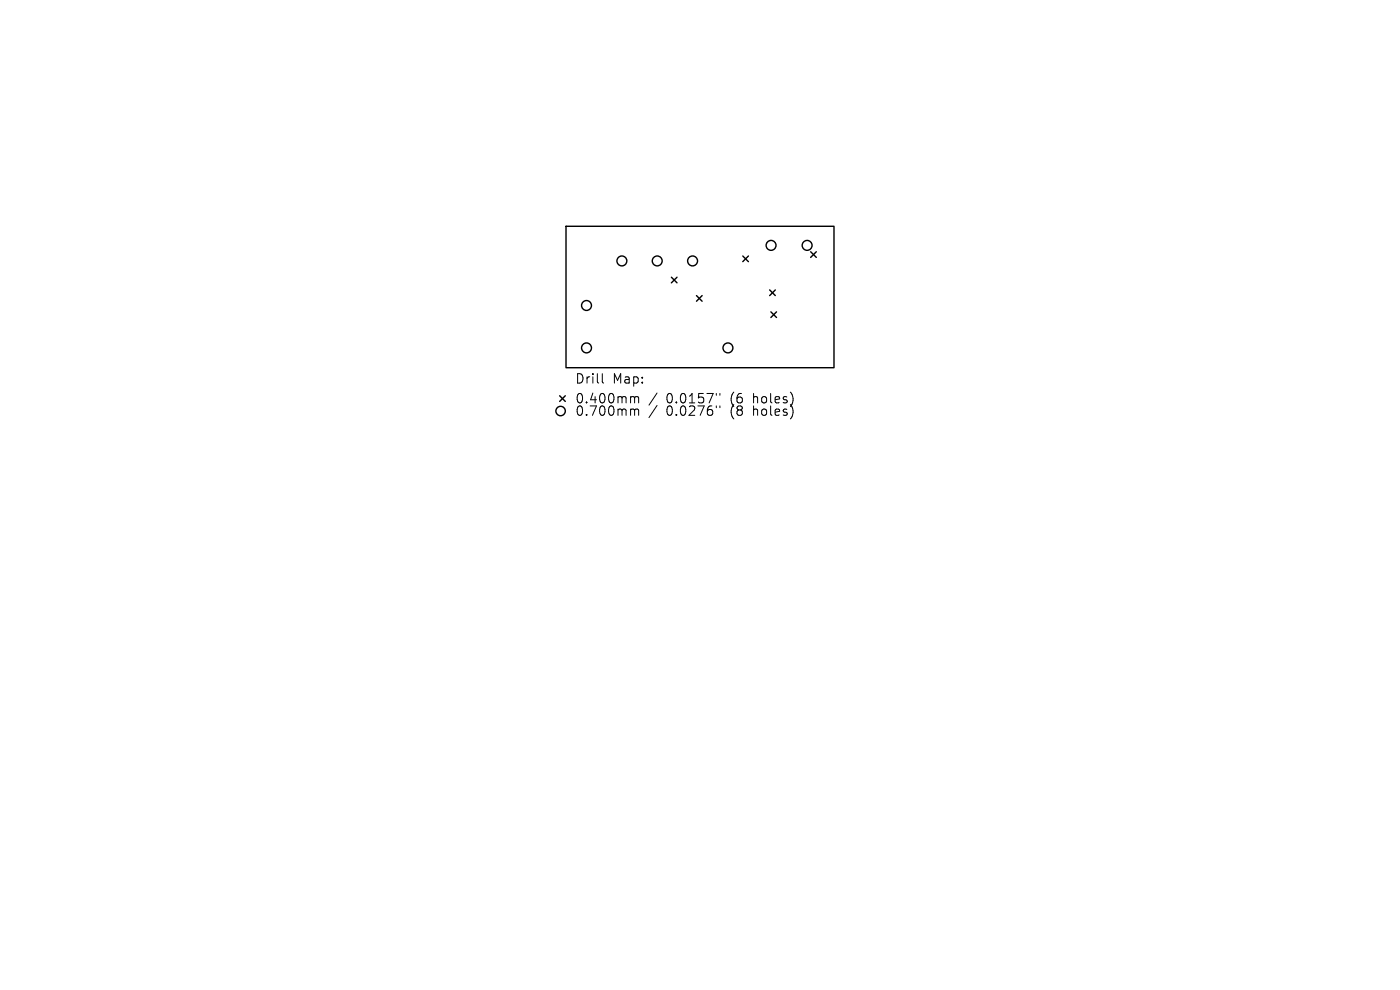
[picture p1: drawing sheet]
<svg xmlns="http://www.w3.org/2000/svg" width="297mm" height="210mm" viewBox="0 0 297 210" stroke-linecap="round" stroke-linejoin="round" font-family="sans-serif">
<defs><g id="words">
<g font-size="2.8">
<text x="121.9" y="81.7">Drill</text>
<text x="129.9" y="81.7">Map:</text>
<text x="121.9" y="85.9">0.400mm</text>
<text x="121.9" y="88.5">0.700mm</text>
<text x="141.4" y="85.9">0.0157&quot;</text>
<text x="141.4" y="88.5">0.0276&quot;</text>
<text x="155.1" y="85.9">(6</text>
<text x="155.1" y="88.5">(8</text>
<text x="160.1" y="85.9">holes)</text>
<text x="160.1" y="88.5">holes)</text>
</g>
</g></defs>
<g fill="none" stroke="#000" stroke-width=".3">
<path d="M120.1 48h56.8v30h-56.8zM142.4 58.8l1.2 1.2M143.6 58.8l-1.2 1.2M157.6 54.3l1.2 1.2M158.8 54.3l-1.2 1.2M172 53.4l1.2 1.2M173.2 53.4l-1.2 1.2M147.8 62.7l1.2 1.2M149 62.7l-1.2 1.2M163.3 61.5l1.2 1.2M163.5 66.2l1.2 1.2M164.5 61.5l-1.2 1.2"/>
<path d="M164.7 66.2l-1.2 1.2M118.7 84l1.2 1.2M119.9 84l-1.2 1.2"/>
<circle cx="131.9" cy="55.4" r="1.05"/>
<circle cx="139.4" cy="55.4" r="1.05"/>
<circle cx="146.9" cy="55.4" r="1.05"/>
<circle cx="163.6" cy="52.1" r="1.05"/>
<circle cx="171.2" cy="52.1" r="1.05"/>
<circle cx="124.4" cy="64.8" r="1.05"/>
<circle cx="124.4" cy="73.8" r="1.05"/>
<circle cx="154.4" cy="73.8" r="1.05"/>
<circle cx="118.9" cy="87.2" r="1"/>
</g>
<g fill="none" stroke="#000" stroke-width=".21">
<path d="M127.8 79.3v1.7l.3 .3M134.1 84.1h.2l.3 .3M134.1 86.8h.2l.3 .3M134.6 84.4l.3-.3 .5 .1 .1 1.3M134.6 84.4v1.1M134.6 87.1v1M134.6 87.1l.3-.3 .5 .1 .1 1.2M139.4 83.4l-1.7 2.5M139.4 86l-1.7 2.6M152 83.5v.3M152 86.1v.4M152.7 83.5v.3"/>
<path d="M152.7 86.1v.4"/>
</g>
<use href="#words"/>
</svg>
